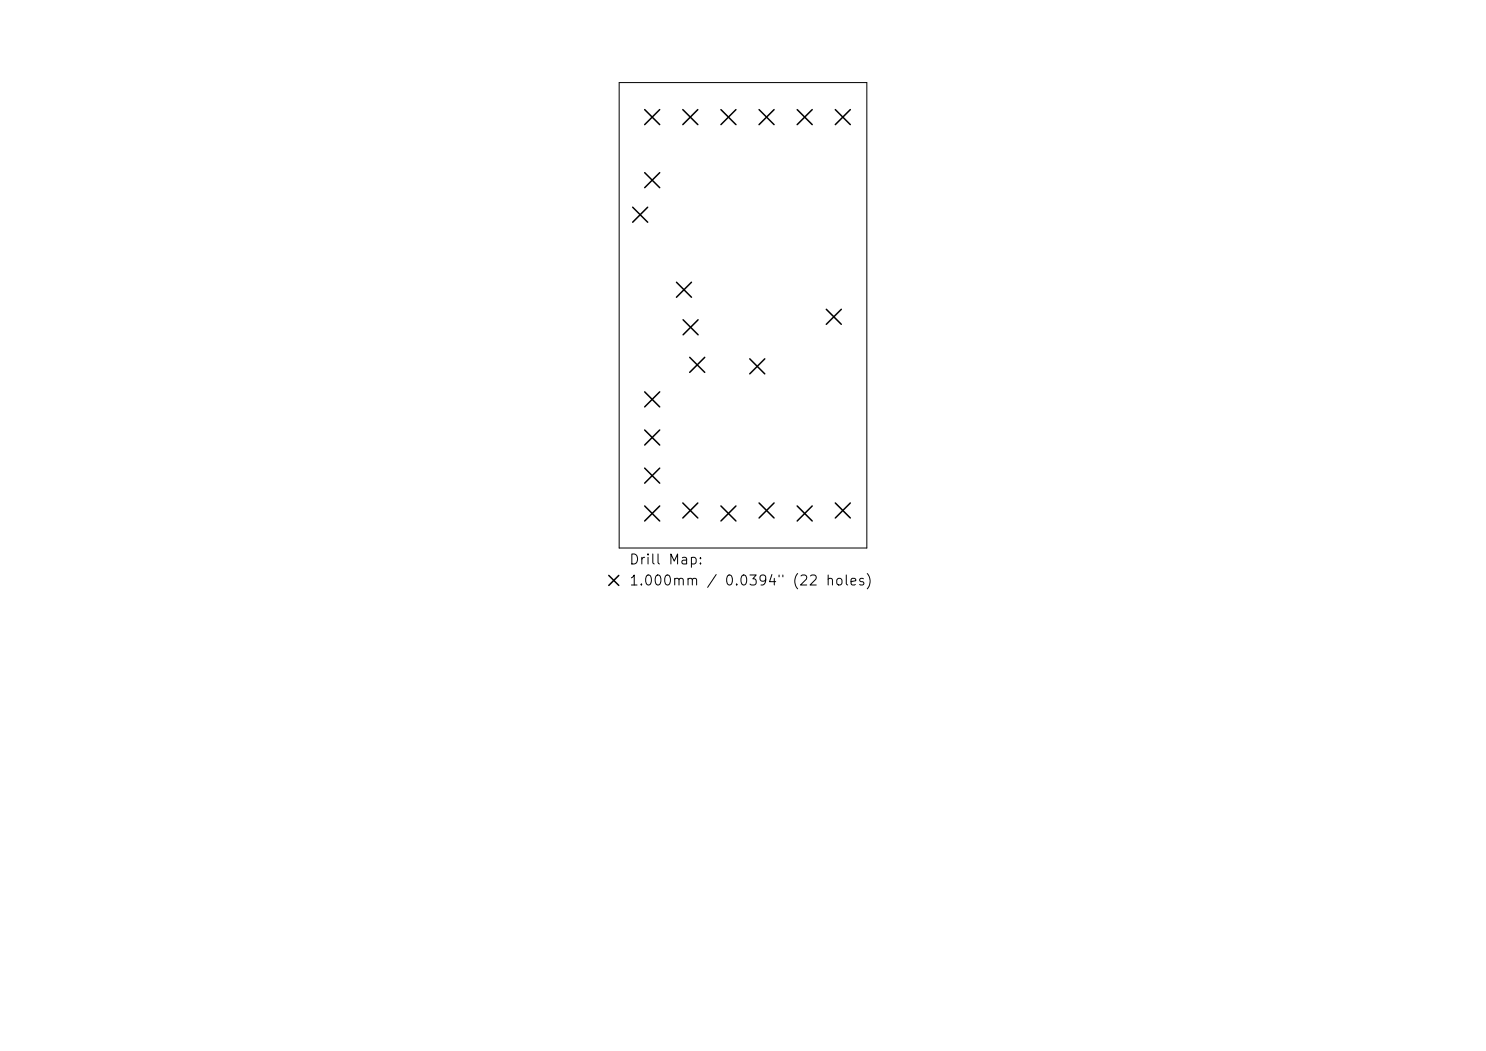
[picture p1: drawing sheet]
<svg xmlns="http://www.w3.org/2000/svg" width="297mm" height="210mm" viewBox="0 0 297 210" stroke-linecap="round" stroke-linejoin="round" font-family="sans-serif">
<defs><g id="words">
<g font-size="2">
<text x="125.6" y="113.3">Drill Map:</text>
<text x="125.6" y="117.5">1.000mm / 0.0394&quot; (22 holes)</text>
</g>
</g></defs>
<path d="M123.8 16.5h49.5v93h-49.5z" fill="none" stroke="#000" stroke-width=".2"/>
<g fill="none" stroke="#000" stroke-width=".3">
<path d="M128.9 21.9l3 3M128.9 34.5l3 3M131.9 21.9l-3 3M131.9 34.5l-3 3M136.5 21.9l3 3M139.5 21.9l-3 3M144.1 21.9l3 3M147.1 21.9l-3 3M151.7 21.9l3 3M154.7 21.9l-3 3M159.3 21.9l3 3M162.3 21.9l-3 3"/>
<path d="M167 21.9l3 3M170 21.9l-3 3M126.5 41.4l3 3M129.5 41.4l-3 3M135.2 56.4l3 3M138.2 56.4l-3 3M128.9 78.3l3 3M131.9 78.3l-3 3M136.5 63.9l3 3M137.9 71.4l3 3M139.5 63.9l-3 3M140.9 71.4l-3 3"/>
<path d="M149.9 71.7l3 3M152.9 71.7l-3 3M165.2 61.8l3 3M168.2 61.8l-3 3M128.9 85.9l3 3M128.9 93.5l3 3M131.9 85.9l-3 3M131.9 93.5l-3 3M121.7 115l2 2M123.7 115l-2 2M128.9 101.1l3 3M131.9 101.1l-3 3"/>
<path d="M136.5 100.5l3 3M139.5 100.5l-3 3M144.1 101.1l3 3M147.1 101.1l-3 3M151.7 100.5l3 3M154.7 100.5l-3 3M159.3 101.1l3 3M162.3 101.1l-3 3M167 100.5l3 3M170 100.5l-3 3"/>
</g>
<use href="#words"/>
</svg>
